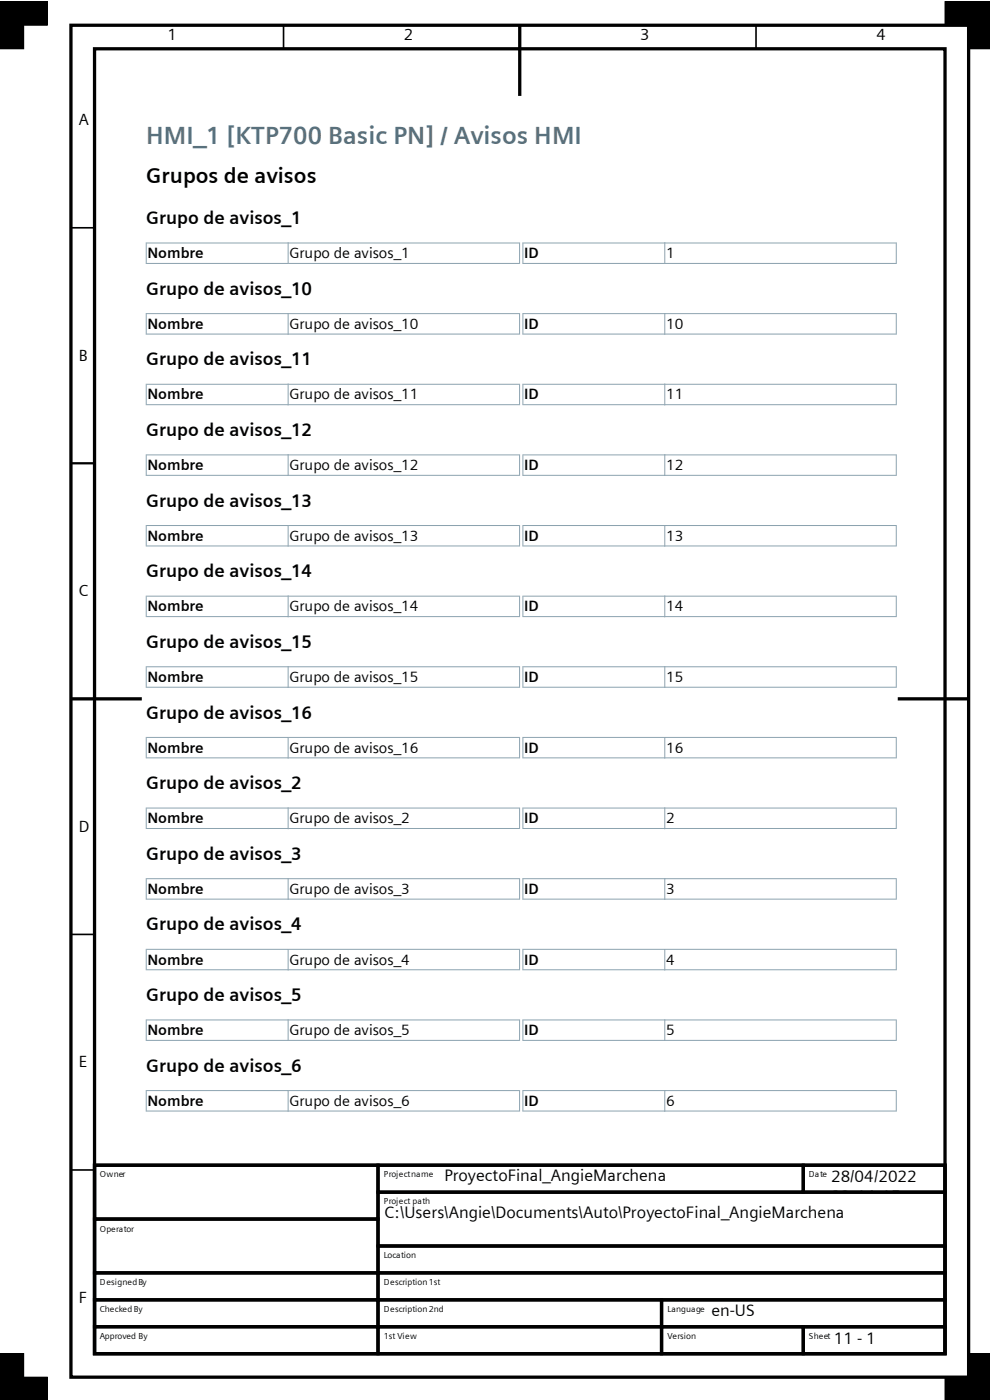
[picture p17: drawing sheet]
<svg xmlns="http://www.w3.org/2000/svg" width="210mm" height="297mm" viewBox="0 0 210 297" stroke-linecap="round" stroke-linejoin="round" font-family="sans-serif">
<defs><g id="words">
<text font-size="5.3" fill="#59717d" x="31" y="30.5">HMI_1 [KTP700 Basic PN] / Avisos HMI</text>
<text font-size="4.6" x="31" y="38.8">Grupos de avisos</text>
<g font-size="3.9">
<text x="31" y="47.5">Grupo de avisos_1</text>
<text x="31" y="62.5">Grupo de avisos_10</text>
<text x="31" y="77.5">Grupo de avisos_11</text>
<text x="31" y="92.5">Grupo de avisos_12</text>
<text x="31" y="107.5">Grupo de avisos_13</text>
<text x="31" y="122.5">Grupo de avisos_14</text>
<text x="31" y="137.5">Grupo de avisos_15</text>
<text x="31" y="152.4">Grupo de avisos_16</text>
<text x="31" y="167.4">Grupo de avisos_2</text>
<text x="31" y="182.4">Grupo de avisos_3</text>
<text x="31" y="197.4">Grupo de avisos_4</text>
<text x="31" y="212.4">Grupo de avisos_5</text>
<text x="31" y="227.4">Grupo de avisos_6</text>
</g>
<g font-size="3.5">
<text x="94.3" y="250.5">ProyectoFinal_AngieMarchena</text>
<text x="176.3" y="250.8">28/04/2022</text>
<text x="176.3" y="255">23:14:15</text>
<text x="81.5" y="258.4">C:\Users\Angie\Documents\Auto\ProyectoFinal_AngieMarchena</text>
<text x="150.9" y="279.1">en-US</text>
<text x="176.9" y="285.2">11 - 1</text>
</g>
<g font-size="3.4">
<text x="35.6" y="8.6">1</text>
<text x="85.7" y="8.6">2</text>
<text x="135.8" y="8.6">3</text>
<text x="185.9" y="8.6">4</text>
<text x="16.7" y="26.5">A</text>
<text x="16.7" y="76.5">B</text>
<text x="16.7" y="126.5">C</text>
<text x="16.7" y="176.4">D</text>
<text x="16.7" y="226.4">E</text>
<text x="16.7" y="276.4">F</text>
</g>
<g font-size="3.2">
<text x="31.3" y="54.8">Nombre</text>
<text x="61.4" y="54.8">Grupo de avisos_1</text>
<text x="111.2" y="54.8">ID</text>
<text x="141.3" y="54.8">1</text>
<text x="31.3" y="69.8">Nombre</text>
<text x="61.4" y="69.8">Grupo de avisos_10</text>
<text x="111.2" y="69.8">ID</text>
<text x="141.3" y="69.8">10</text>
<text x="31.3" y="84.8">Nombre</text>
<text x="61.4" y="84.8">Grupo de avisos_11</text>
<text x="111.2" y="84.8">ID</text>
<text x="141.3" y="84.8">11</text>
<text x="31.3" y="99.7">Nombre</text>
<text x="61.4" y="99.7">Grupo de avisos_12</text>
<text x="111.2" y="99.7">ID</text>
<text x="141.3" y="99.7">12</text>
<text x="31.3" y="114.7">Nombre</text>
<text x="61.4" y="114.7">Grupo de avisos_13</text>
<text x="111.2" y="114.7">ID</text>
<text x="141.3" y="114.7">13</text>
<text x="31.3" y="129.7">Nombre</text>
<text x="61.4" y="129.7">Grupo de avisos_14</text>
<text x="111.2" y="129.7">ID</text>
<text x="141.3" y="129.7">14</text>
<text x="31.3" y="144.7">Nombre</text>
<text x="61.4" y="144.7">Grupo de avisos_15</text>
<text x="111.2" y="144.7">ID</text>
<text x="141.3" y="144.7">15</text>
<text x="31.3" y="159.7">Nombre</text>
<text x="61.4" y="159.7">Grupo de avisos_16</text>
<text x="111.2" y="159.7">ID</text>
<text x="141.3" y="159.7">16</text>
<text x="31.3" y="174.7">Nombre</text>
<text x="61.4" y="174.7">Grupo de avisos_2</text>
<text x="111.2" y="174.7">ID</text>
<text x="141.3" y="174.7">2</text>
<text x="31.3" y="189.7">Nombre</text>
<text x="61.4" y="189.7">Grupo de avisos_3</text>
<text x="111.2" y="189.7">ID</text>
<text x="141.3" y="189.7">3</text>
<text x="31.3" y="204.6">Nombre</text>
<text x="61.4" y="204.6">Grupo de avisos_4</text>
<text x="111.2" y="204.6">ID</text>
<text x="141.3" y="204.6">4</text>
<text x="31.3" y="219.6">Nombre</text>
<text x="61.4" y="219.6">Grupo de avisos_5</text>
<text x="111.2" y="219.6">ID</text>
<text x="141.3" y="219.6">5</text>
<text x="31.3" y="234.6">Nombre</text>
<text x="61.4" y="234.6">Grupo de avisos_6</text>
<text x="111.2" y="234.6">ID</text>
<text x="141.3" y="234.6">6</text>
</g>
<g font-size="1.8">
<text x="21.2" y="249.7">Owner</text>
<text x="81.4" y="249.7">Project name</text>
<text x="171.6" y="249.7">Date</text>
<text x="81.4" y="255.5">Project path</text>
<text x="21.2" y="261.3">Operator</text>
<text x="81.4" y="266.9">Location</text>
<text x="21.2" y="272.7">Designed By</text>
<text x="81.4" y="272.7">Description 1st</text>
<text x="21.2" y="278.3">Checked By</text>
<text x="81.4" y="278.3">Description 2nd</text>
<text x="141.6" y="278.3">Language</text>
<text x="21.2" y="284.1">Approved By</text>
<text x="81.4" y="284.1">1st View</text>
<text x="141.6" y="284.1">Version</text>
<text x="171.6" y="284.1">Sheet</text>
</g>
</g></defs>
<path d="M60.2 5.4v5M160.4 5.4v5M15 48.3h5.1M15 98.3h5.1M15 198.2h5.1M15 248.2h5.1" fill="none" stroke="#000" stroke-width=".35"/>
<g fill="none" stroke="#000" stroke-width=".7" stroke-linecap="butt">
<path d="M15 5.4h190.5v286.8h-190.5zM20.1 10.4h180.4v276.8h-180.4zM110.3 5.4v14.9M15 148.3h15.1M190.4 148.3h15.1M20.1 247.2h60.1v11.4h-60.1zM20.1 258.6h60.1v11.4h-60.1zM20.1 247.2h180.4v40h-180.4zM80.2 247.2h90.2v5.7h-90.2zM80.2 252.9h120.3v11.4h-120.3zM170.4 247.2h30.1v5.7h-30.1zM20.1 270h60.1v5.8h-60.1z"/>
<path d="M20.1 275.8h60.1v5.7h-60.1zM80.2 264.3h120.3v5.7h-120.3zM80.2 270h120.3v5.8h-120.3zM80.2 275.8h60.1v5.7h-60.1zM140.3 275.8h60.2v5.7h-60.2zM20.1 281.5h60.1v5.7h-60.1zM80.2 281.5h60.1v5.7h-60.1zM140.3 281.5h30.1v5.7h-30.1zM170.4 281.5h30.1v5.7h-30.1z"/>
</g>
<path d="M0 .4h10v5h-10zM0 .4h5v10h-5zM200.5 .4h5v5h-5zM205.5 .4v10h4.6M205.5 .4h.1M205.5 .4h4.6M5 296.9v-9.7h-5v9.7v-4.7h10v4.7M210.1 292.2h-9.6v4.7M210.1 287.2h-4.6v9.7" fill="none" stroke="#000" stroke-width=".21"/>
<g fill="#000">
<path d="M0 .4h10v5h-10z" fill-rule="evenodd"/>
<path d="M0 .4h5v10h-5z" fill-rule="evenodd"/>
<path d="M200.5 .4h5v5h-5z" fill-rule="evenodd"/>
<path d="M205.5 .4h4.6v10h-4.6z" fill-rule="evenodd"/>
<path d="M0 292.2h10v4.7h-10z" fill-rule="evenodd"/>
<path d="M0 287.2h5v9.7h-5z" fill-rule="evenodd"/>
<path d="M200.5 292.2h9.6v4.7h-9.6z" fill-rule="evenodd"/>
<path d="M205.5 287.2h4.6v9.7h-4.6z" fill-rule="evenodd"/>
</g>
<path d="M31 51.6h159.1v4.3h-159.1z" fill="#fff"/>
<path d="M30.9 51.6h79.4M30.9 55.9h79.4M31 51.5v4.5M61.1 51.5v4.5M110.2 51.5v4.5M110.8 51.6h79.4M110.8 55.9h79.4M110.9 51.5v4.5M141 51.5v4.5M190.1 51.5v4.5" fill="none" stroke="#8ca3b0" stroke-width=".21"/>
<path d="M31 66.5h159.1v4.4h-159.1z" fill="#fff"/>
<path d="M30.9 66.5h79.4M30.9 70.9h79.4M31 66.4v4.6M61.1 66.4v4.6M110.2 66.4v4.6M110.8 66.5h79.4M110.8 70.9h79.4M110.9 66.4v4.6M141 66.4v4.6M190.1 66.4v4.6" fill="none" stroke="#8ca3b0" stroke-width=".21"/>
<path d="M31 81.5h159.1v4.4h-159.1z" fill="#fff"/>
<path d="M30.9 81.5h79.4M30.9 85.9h79.4M31 81.4v4.5M61.1 81.4v4.5M110.2 81.4v4.5M110.8 81.5h79.4M110.8 85.9h79.4M110.9 81.4v4.5M141 81.4v4.5M190.1 81.4v4.5" fill="none" stroke="#8ca3b0" stroke-width=".21"/>
<path d="M31 96.5h159.1v4.3h-159.1z" fill="#fff"/>
<path d="M30.9 96.5h79.4M31 96.4v4.5M61.1 96.4v4.5M110.2 96.4v4.5M110.8 96.5h79.4M110.9 96.4v4.5M141 96.4v4.5M190.1 96.4v4.5M30.9 100.8h79.4M110.8 100.8h79.4" fill="none" stroke="#8ca3b0" stroke-width=".21"/>
<path d="M31 111.5h159.1v4.3h-159.1z" fill="#fff"/>
<path d="M30.9 111.5h79.4M30.9 115.8h79.4M31 111.4v4.5M61.1 111.4v4.5M110.2 111.4v4.5M110.8 111.5h79.4M110.8 115.8h79.4M110.9 111.4v4.5M141 111.4v4.5M190.1 111.4v4.5" fill="none" stroke="#8ca3b0" stroke-width=".21"/>
<path d="M31 126.5h159.1v4.3h-159.1z" fill="#fff"/>
<path d="M30.9 126.5h79.4M30.9 130.8h79.4M31 126.4v4.5M61.1 126.4v4.5M110.2 126.4v4.5M110.8 126.5h79.4M110.8 130.8h79.4M110.9 126.4v4.5M141 126.4v4.5M190.1 126.4v4.5" fill="none" stroke="#8ca3b0" stroke-width=".21"/>
<path d="M31 141.5h159.1v4.3h-159.1z" fill="#fff"/>
<path d="M30.9 141.5h79.4M30.9 145.8h79.4M31 141.4v4.5M61.1 141.4v4.5M110.2 141.4v4.5M110.8 141.5h79.4M110.8 145.8h79.4M110.9 141.4v4.5M141 141.4v4.5M190.1 141.4v4.5" fill="none" stroke="#8ca3b0" stroke-width=".21"/>
<path d="M31 156.5h159.1v4.3h-159.1z" fill="#fff"/>
<path d="M30.9 156.4h79.4M31 156.4v4.5M61.1 156.4v4.5M110.2 156.4v4.5M110.8 156.4h79.4M110.9 156.4v4.5M141 156.4v4.5M190.1 156.4v4.5M30.9 160.8h79.4M110.8 160.8h79.4" fill="none" stroke="#8ca3b0" stroke-width=".21"/>
<path d="M31 171.4h159.1v4.4h-159.1z" fill="#fff"/>
<path d="M30.9 171.4h79.4M30.9 175.8h79.4M31 171.3v4.6M61.1 171.3v4.6M110.2 171.3v4.6M110.8 171.4h79.4M110.8 175.8h79.4M110.9 171.3v4.6M141 171.3v4.6M190.1 171.3v4.6" fill="none" stroke="#8ca3b0" stroke-width=".21"/>
<path d="M31 186.4h159.1v4.4h-159.1z" fill="#fff"/>
<path d="M30.9 186.4h79.4M30.9 190.8h79.4M31 186.3v4.5M61.1 186.3v4.5M110.2 186.3v4.5M110.8 186.4h79.4M110.8 190.8h79.4M110.9 186.3v4.5M141 186.3v4.5M190.1 186.3v4.5" fill="none" stroke="#8ca3b0" stroke-width=".21"/>
<path d="M31 201.4h159.1v4.3h-159.1z" fill="#fff"/>
<path d="M30.9 201.4h79.4M30.9 205.7h79.4M31 201.3v4.5M61.1 201.3v4.5M110.2 201.3v4.5M110.8 201.4h79.4M110.8 205.7h79.4M110.9 201.3v4.5M141 201.3v4.5M190.1 201.3v4.5" fill="none" stroke="#8ca3b0" stroke-width=".21"/>
<path d="M31 216.4h159.1v4.3h-159.1z" fill="#fff"/>
<path d="M30.9 216.4h79.4M31 216.3v4.5M61.1 216.3v4.5M110.2 216.3v4.5M110.8 216.4h79.4M110.9 216.3v4.5M141 216.3v4.5M190.1 216.3v4.5M30.9 220.7h79.4M110.8 220.7h79.4" fill="none" stroke="#8ca3b0" stroke-width=".21"/>
<path d="M31 231.4h159.1v4.3h-159.1z" fill="#fff"/>
<path d="M30.9 231.4h79.4M30.9 235.7h79.4M31 231.3v4.5M61.1 231.3v4.5M110.2 231.3v4.5M110.8 231.4h79.4M110.8 235.7h79.4M110.9 231.3v4.5M141 231.3v4.5M190.1 231.3v4.5" fill="none" stroke="#8ca3b0" stroke-width=".21"/>
<use href="#words"/>
</svg>
